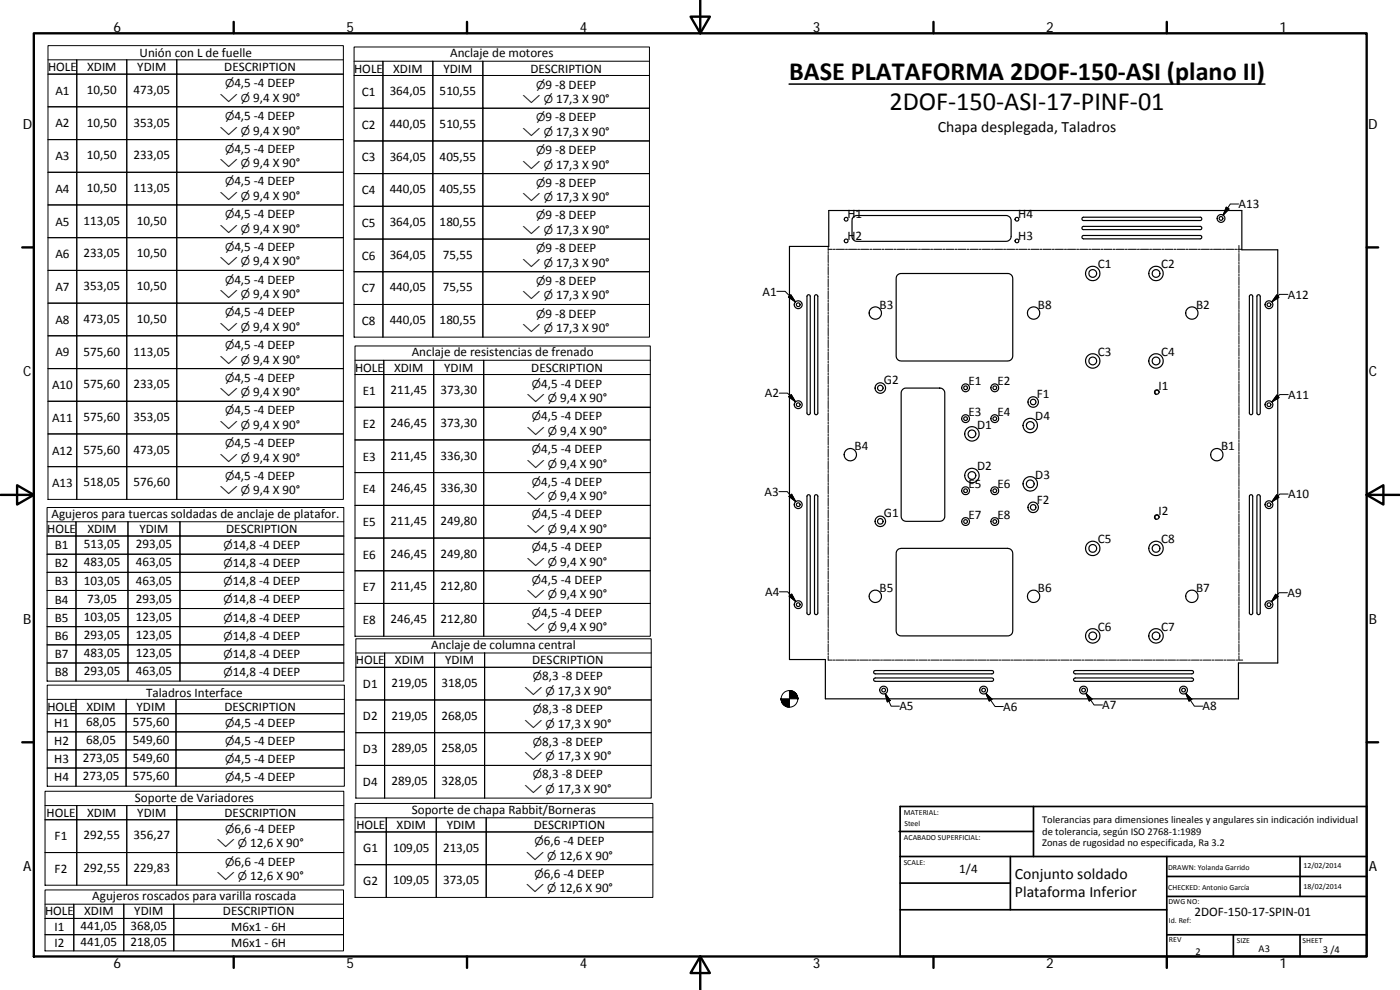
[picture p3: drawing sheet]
<svg xmlns="http://www.w3.org/2000/svg" width="420mm" height="297mm" viewBox="0 0 420 297" stroke-linecap="round" stroke-linejoin="round" font-family="sans-serif">
<defs><g id="words">
<g font-size="7.9">
<text x="236.8" y="24.1">BASE PLATAFORMA 2DOF‐150‐ASI (plano II)</text>
<text x="266.9" y="33.1">2DOF‐150‐ASI‐17‐PINF‐01</text>
</g>
<g font-size="4.7">
<text x="281.4" y="39.5">Chapa desplegada, Taladros</text>
<text x="304.6" y="263.9">Conjunto soldado</text>
<text x="304.6" y="269.3">Plataforma Inferior</text>
</g>
<g font-size="4.2">
<text x="34" y="9.6">6</text>
<text x="104" y="9.6">5</text>
<text x="174" y="9.6">4</text>
<text x="244" y="9.6">3</text>
<text x="314" y="9.6">2</text>
<text x="384" y="9.6">1</text>
<text x="6.8" y="38.7">D</text>
<text x="410.6" y="38.7">D</text>
<text x="7" y="112.9">C</text>
<text x="410.8" y="112.9">C</text>
<text x="7" y="187.1">B</text>
<text x="410.8" y="187.1">B</text>
<text x="7" y="261.3">A</text>
<text x="410.8" y="261.3">A</text>
<text x="34" y="290.4">6</text>
<text x="104" y="290.4">5</text>
<text x="174" y="290.4">4</text>
<text x="244" y="290.4">3</text>
<text x="314" y="290.4">2</text>
<text x="384" y="290.4">1</text>
</g>
<g font-size="3.9">
<text x="41.9" y="17.2">Unión con L de fuelle</text>
<text x="135.1" y="17.2">Anclaje de motores</text>
<text x="14.4" y="21.4">HOLE</text>
<text x="26.2" y="21.4">XDIM</text>
<text x="41.2" y="21.4">YDIM</text>
<text x="67.3" y="21.4">DESCRIPTION</text>
<text x="106.3" y="21.8">HOLE</text>
<text x="118" y="21.8">XDIM</text>
<text x="133.1" y="21.8">YDIM</text>
<text x="159.2" y="21.8">DESCRIPTION</text>
<text x="16.6" y="28.4">A1</text>
<text x="26.1" y="28.2">10,50</text>
<text x="40.1" y="28.2">473,05</text>
<text x="70.3" y="26.2">4,5 ‐4 DEEP</text>
<text x="108.6" y="28.8">C1</text>
<text x="117" y="28.6">364,05</text>
<text x="131.9" y="28.6">510,55</text>
<text x="163.7" y="26.6">9 ‐8 DEEP</text>
<text x="70.3" y="36">4,5 ‐4 DEEP</text>
<text x="76" y="30.6">9,4 X 90°</text>
<text x="166.9" y="31">17,3 X 90°</text>
<text x="16.6" y="38.2">A2</text>
<text x="26.1" y="38">10,50</text>
<text x="40.1" y="38">353,05</text>
<text x="76" y="40.4">9,4 X 90°</text>
<text x="108.6" y="38.6">C2</text>
<text x="117" y="38.4">440,05</text>
<text x="131.9" y="38.4">510,55</text>
<text x="163.7" y="36.4">9 ‐8 DEEP</text>
<text x="166.9" y="40.8">17,3 X 90°</text>
<text x="26.1" y="47.8">10,50</text>
<text x="40.1" y="47.8">233,05</text>
<text x="70.3" y="45.8">4,5 ‐4 DEEP</text>
<text x="163.7" y="46.2">9 ‐8 DEEP</text>
<text x="16.6" y="48">A3</text>
<text x="76" y="50.2">9,4 X 90°</text>
<text x="108.6" y="48.4">C3</text>
<text x="117" y="48.2">364,05</text>
<text x="131.9" y="48.2">405,55</text>
<text x="166.9" y="50.6">17,3 X 90°</text>
<text x="16.6" y="57.8">A4</text>
<text x="26.1" y="57.6">10,50</text>
<text x="40.1" y="57.6">113,05</text>
<text x="70.3" y="55.6">4,5 ‐4 DEEP</text>
<text x="76" y="60">9,4 X 90°</text>
<text x="108.6" y="58.3">C4</text>
<text x="117" y="58">440,05</text>
<text x="131.9" y="58">405,55</text>
<text x="163.7" y="56">9 ‐8 DEEP</text>
<text x="70.3" y="65.4">4,5 ‐4 DEEP</text>
<text x="163.7" y="65.8">9 ‐8 DEEP</text>
<text x="166.9" y="60.4">17,3 X 90°</text>
<text x="254.3" y="65.4">H1</text>
<text x="305.6" y="65.4">H4</text>
<text x="371.7" y="62.5">A13</text>
<text x="16.6" y="67.7">A5</text>
<text x="25.1" y="67.4">113,05</text>
<text x="41.1" y="67.4">10,50</text>
<text x="76" y="69.8">9,4 X 90°</text>
<text x="108.6" y="68.1">C5</text>
<text x="117" y="67.8">364,05</text>
<text x="131.9" y="67.8">180,55</text>
<text x="166.9" y="70.2">17,3 X 90°</text>
<text x="254.3" y="71.9">H2</text>
<text x="305.6" y="71.9">H3</text>
<text x="16.6" y="77.5">A6</text>
<text x="25.1" y="77.2">233,05</text>
<text x="41.1" y="77.2">10,50</text>
<text x="70.3" y="75.2">4,5 ‐4 DEEP</text>
<text x="108.6" y="77.9">C6</text>
<text x="117" y="77.6">364,05</text>
<text x="132.9" y="77.6">75,55</text>
<text x="163.7" y="75.7">9 ‐8 DEEP</text>
<text x="76" y="79.6">9,4 X 90°</text>
<text x="166.9" y="80">17,3 X 90°</text>
<text x="329.5" y="80.5">C1</text>
<text x="348.5" y="80.5">C2</text>
<text x="16.6" y="87.3">A7</text>
<text x="25.1" y="87">353,05</text>
<text x="41.1" y="87">10,50</text>
<text x="70.3" y="85.1">4,5 ‐4 DEEP</text>
<text x="76" y="89.4">9,4 X 90°</text>
<text x="108.6" y="87.7">C7</text>
<text x="117" y="87.4">440,05</text>
<text x="132.9" y="87.4">75,55</text>
<text x="163.7" y="85.5">9 ‐8 DEEP</text>
<text x="166.9" y="89.9">17,3 X 90°</text>
<text x="228.8" y="88.7">A1</text>
<text x="386.5" y="89.6">A12</text>
<text x="70.3" y="94.9">4,5 ‐4 DEEP</text>
<text x="163.7" y="95.3">9 ‐8 DEEP</text>
<text x="264" y="92.6">B3</text>
<text x="311.5" y="92.6">B8</text>
<text x="359" y="92.6">B2</text>
<text x="16.6" y="97.1">A8</text>
<text x="25.1" y="96.8">473,05</text>
<text x="41.1" y="96.8">10,50</text>
<text x="76" y="99.3">9,4 X 90°</text>
<text x="108.6" y="97.5">C8</text>
<text x="117" y="97.3">440,05</text>
<text x="131.9" y="97.3">180,55</text>
<text x="166.9" y="99.7">17,3 X 90°</text>
<text x="16.6" y="106.9">A9</text>
<text x="25.1" y="106.7">575,60</text>
<text x="40.1" y="106.7">113,05</text>
<text x="70.3" y="104.7">4,5 ‐4 DEEP</text>
<text x="123.6" y="107">Anclaje de resistencias de frenado</text>
<text x="329.5" y="106.7">C3</text>
<text x="348.5" y="106.7">C4</text>
<text x="76" y="109.1">9,4 X 90°</text>
<text x="106.5" y="111.5">HOLE</text>
<text x="118.3" y="111.5">XDIM</text>
<text x="133.3" y="111.5">YDIM</text>
<text x="159.5" y="111.5">DESCRIPTION</text>
<text x="15.6" y="116.7">A10</text>
<text x="25.1" y="116.5">575,60</text>
<text x="40.1" y="116.5">233,05</text>
<text x="70.3" y="114.5">4,5 ‐4 DEEP</text>
<text x="76" y="118.9">9,4 X 90°</text>
<text x="108.9" y="118.5">E1</text>
<text x="117.2" y="118.3">211,45</text>
<text x="132.2" y="118.3">373,30</text>
<text x="162.4" y="116.3">4,5 ‐4 DEEP</text>
<text x="229.6" y="119.2">A2</text>
<text x="265.3" y="115.3">G2</text>
<text x="290.6" y="115.5">E1</text>
<text x="299.4" y="115.5">E2</text>
<text x="311.2" y="119.5">F1</text>
<text x="347.7" y="117.1">I1</text>
<text x="386.6" y="119.7">A11</text>
<text x="70.3" y="124.3">4,5 ‐4 DEEP</text>
<text x="168.1" y="120.7">9,4 X 90°</text>
<text x="290.6" y="124.8">E3</text>
<text x="299.4" y="124.8">E4</text>
<text x="15.6" y="126.6">A11</text>
<text x="25.1" y="126.3">575,60</text>
<text x="40.1" y="126.3">353,05</text>
<text x="76" y="128.7">9,4 X 90°</text>
<text x="108.9" y="128.4">E2</text>
<text x="117.2" y="128.1">246,45</text>
<text x="132.2" y="128.1">373,30</text>
<text x="162.4" y="126.1">4,5 ‐4 DEEP</text>
<text x="168.1" y="130.5">9,4 X 90°</text>
<text x="293.2" y="128.7">D1</text>
<text x="310.7" y="126.2">D4</text>
<text x="15.6" y="136.4">A12</text>
<text x="25.1" y="136.1">575,60</text>
<text x="40.1" y="136.1">473,05</text>
<text x="70.3" y="134.1">4,5 ‐4 DEEP</text>
<text x="117.2" y="137.9">211,45</text>
<text x="132.2" y="137.9">336,30</text>
<text x="162.4" y="135.9">4,5 ‐4 DEEP</text>
<text x="256.5" y="135.1">B4</text>
<text x="366.5" y="135.1">B1</text>
<text x="70.3" y="144">4,5 ‐4 DEEP</text>
<text x="76" y="138.5">9,4 X 90°</text>
<text x="108.9" y="138.2">E3</text>
<text x="168.1" y="140.3">9,4 X 90°</text>
<text x="293.2" y="141.2">D2</text>
<text x="310.7" y="143.6">D3</text>
<text x="15.6" y="146.2">A13</text>
<text x="25.1" y="145.9">518,05</text>
<text x="40.1" y="145.9">576,60</text>
<text x="76" y="148.3">9,4 X 90°</text>
<text x="108.9" y="148">E4</text>
<text x="117.2" y="147.7">246,45</text>
<text x="132.2" y="147.7">336,30</text>
<text x="162.4" y="145.7">4,5 ‐4 DEEP</text>
<text x="229.5" y="148.7">A3</text>
<text x="290.6" y="146.4">E5</text>
<text x="299.4" y="146.4">E6</text>
<text x="386.6" y="149.5">A10</text>
<text x="15.4" y="155.4">Agujeros para tuercas soldadas de anclaje de platafor.</text>
<text x="162.4" y="155.5">4,5 ‐4 DEEP</text>
<text x="168.1" y="150.1">9,4 X 90°</text>
<text x="265.3" y="155.3">G1</text>
<text x="290.6" y="155.6">E7</text>
<text x="299.4" y="155.6">E8</text>
<text x="311.2" y="151.1">F2</text>
<text x="347.7" y="154.6">I2</text>
<text x="14.1" y="159.9">HOLE</text>
<text x="26.2" y="159.9">XDIM</text>
<text x="41.9" y="159.9">YDIM</text>
<text x="67.9" y="159.9">DESCRIPTION</text>
<text x="108.9" y="157.8">E5</text>
<text x="117.2" y="157.5">211,45</text>
<text x="132.2" y="157.5">249,80</text>
<text x="168.1" y="159.9">9,4 X 90°</text>
<text x="16.4" y="164.8">B1</text>
<text x="25.2" y="164.5">513,05</text>
<text x="40.8" y="164.5">293,05</text>
<text x="69.9" y="164.7">14,8 ‐4 DEEP</text>
<text x="108.9" y="167.6">E6</text>
<text x="117.2" y="167.3">246,45</text>
<text x="132.2" y="167.3">249,80</text>
<text x="162.4" y="165.4">4,5 ‐4 DEEP</text>
<text x="329.5" y="163">C5</text>
<text x="348.5" y="163">C8</text>
<text x="16.4" y="170.2">B2</text>
<text x="25.2" y="170">483,05</text>
<text x="40.8" y="170">463,05</text>
<text x="69.9" y="170.2">14,8 ‐4 DEEP</text>
<text x="168.1" y="169.7">9,4 X 90°</text>
<text x="16.4" y="175.7">B3</text>
<text x="25.2" y="175.4">103,05</text>
<text x="40.8" y="175.4">463,05</text>
<text x="69.9" y="175.6">14,8 ‐4 DEEP</text>
<text x="108.9" y="177.4">E7</text>
<text x="117.2" y="177.1">211,45</text>
<text x="132.2" y="177.1">212,80</text>
<text x="162.4" y="175.2">4,5 ‐4 DEEP</text>
<text x="168.1" y="179.5">9,4 X 90°</text>
<text x="229.6" y="178.8">A4</text>
<text x="264" y="177.6">B5</text>
<text x="311.5" y="177.6">B6</text>
<text x="359" y="177.6">B7</text>
<text x="386.4" y="179.1">A9</text>
<text x="16.4" y="181.1">B4</text>
<text x="26.2" y="180.8">73,05</text>
<text x="40.8" y="180.8">293,05</text>
<text x="69.9" y="181.1">14,8 ‐4 DEEP</text>
<text x="162.4" y="185">4,5 ‐4 DEEP</text>
<text x="16.4" y="186.5">B5</text>
<text x="16.4" y="192">B6</text>
<text x="25.2" y="186.3">103,05</text>
<text x="25.2" y="191.7">293,05</text>
<text x="40.8" y="186.3">123,05</text>
<text x="40.8" y="191.7">123,05</text>
<text x="69.9" y="186.5">14,8 ‐4 DEEP</text>
<text x="69.9" y="191.9">14,8 ‐4 DEEP</text>
<text x="108.9" y="187.2">E8</text>
<text x="117.2" y="187">246,45</text>
<text x="132.2" y="187">212,80</text>
<text x="168.1" y="189.4">9,4 X 90°</text>
<text x="329.5" y="189.2">C6</text>
<text x="348.5" y="189.2">C7</text>
<text x="16.4" y="197.4">B7</text>
<text x="25.2" y="197.2">483,05</text>
<text x="40.8" y="197.2">123,05</text>
<text x="69.9" y="197.4">14,8 ‐4 DEEP</text>
<text x="129.4" y="194.8">Anclaje de columna central</text>
<text x="16.4" y="202.9">B8</text>
<text x="25.2" y="202.6">293,05</text>
<text x="40.8" y="202.6">463,05</text>
<text x="69.9" y="202.8">14,8 ‐4 DEEP</text>
<text x="106.8" y="199.3">HOLE</text>
<text x="118.5" y="199.3">XDIM</text>
<text x="133.6" y="199.3">YDIM</text>
<text x="159.7" y="199.3">DESCRIPTION</text>
<text x="43.8" y="209">Taladros Interface</text>
<text x="108.9" y="206.4">D1</text>
<text x="117.5" y="206.1">219,05</text>
<text x="132.5" y="206.1">318,05</text>
<text x="162.7" y="204.1">8,3 ‐8 DEEP</text>
<text x="167.4" y="208.5">17,3 X 90°</text>
<text x="14.2" y="213.2">HOLE</text>
<text x="25.9" y="213.2">XDIM</text>
<text x="41" y="213.2">YDIM</text>
<text x="67.3" y="213.2">DESCRIPTION</text>
<text x="117.5" y="215.9">219,05</text>
<text x="132.5" y="215.9">268,05</text>
<text x="162.7" y="213.9">8,3 ‐8 DEEP</text>
<text x="269.9" y="213.1">A5</text>
<text x="301.1" y="213.2">A6</text>
<text x="330.8" y="212.7">A7</text>
<text x="360.9" y="213.1">A8</text>
<text x="16.3" y="218.1">H1</text>
<text x="25.9" y="217.8">68,05</text>
<text x="39.9" y="217.8">575,60</text>
<text x="70.4" y="218.1">4,5 ‐4 DEEP</text>
<text x="108.9" y="216.2">D2</text>
<text x="167.4" y="218.3">17,3 X 90°</text>
<text x="16.3" y="223.5">H2</text>
<text x="25.9" y="223.3">68,05</text>
<text x="39.9" y="223.3">549,60</text>
<text x="70.4" y="223.5">4,5 ‐4 DEEP</text>
<text x="108.9" y="226">D3</text>
<text x="117.5" y="225.7">289,05</text>
<text x="132.5" y="225.7">258,05</text>
<text x="162.7" y="223.7">8,3 ‐8 DEEP</text>
<text x="16.3" y="229">H3</text>
<text x="24.8" y="228.7">273,05</text>
<text x="39.9" y="228.7">549,60</text>
<text x="70.4" y="228.9">4,5 ‐4 DEEP</text>
<text x="162.7" y="233.6">8,3 ‐8 DEEP</text>
<text x="167.4" y="228.1">17,3 X 90°</text>
<text x="16.3" y="234.4">H4</text>
<text x="24.8" y="234.1">273,05</text>
<text x="39.9" y="234.1">575,60</text>
<text x="70.4" y="234.4">4,5 ‐4 DEEP</text>
<text x="108.9" y="235.8">D4</text>
<text x="117.5" y="235.5">289,05</text>
<text x="132.5" y="235.5">328,05</text>
<text x="167.4" y="237.9">17,3 X 90°</text>
<text x="14" y="245.1">HOLE</text>
<text x="26.2" y="245.1">XDIM</text>
<text x="40.5" y="240.5">Soporte de Variadores</text>
<text x="41.2" y="245.1">YDIM</text>
<text x="67.4" y="245.1">DESCRIPTION</text>
<text x="123.6" y="244.3">Soporte de chapa Rabbit/Borneras</text>
<text x="25.1" y="251.9">292,55</text>
<text x="40.1" y="251.9">356,27</text>
<text x="70.4" y="249.9">6,6 ‐4 DEEP</text>
<text x="106.9" y="248.7">HOLE</text>
<text x="119" y="248.7">XDIM</text>
<text x="134.1" y="248.7">YDIM</text>
<text x="160.2" y="248.7">DESCRIPTION</text>
<text x="16.4" y="252.1">F1</text>
<text x="75.1" y="254.3">12,6 X 90°</text>
<text x="109" y="255.8">G1</text>
<text x="118" y="255.5">109,05</text>
<text x="133" y="255.5">213,05</text>
<text x="163.2" y="253.5">6,6 ‐4 DEEP</text>
<text x="167.9" y="257.9">12,6 X 90°</text>
<text x="16.4" y="261.9">F2</text>
<text x="25.1" y="261.7">292,55</text>
<text x="40.1" y="261.7">229,83</text>
<text x="70.4" y="259.7">6,6 ‐4 DEEP</text>
<text x="163.2" y="263.4">6,6 ‐4 DEEP</text>
<text x="287.9" y="262">1/4</text>
<text x="75.1" y="264.1">12,6 X 90°</text>
<text x="109" y="265.6">G2</text>
<text x="118" y="265.3">109,05</text>
<text x="133" y="265.3">373,05</text>
<text x="167.9" y="267.7">12,6 X 90°</text>
<text x="13.5" y="274.7">HOLE</text>
<text x="25.3" y="274.7">XDIM</text>
<text x="27.7" y="270.1">Agujeros roscados para varilla roscada</text>
<text x="40.3" y="274.7">YDIM</text>
<text x="66.9" y="274.7">DESCRIPTION</text>
<text x="358.5" y="274.9">2DOF‐150‐17‐SPIN‐01</text>
<text x="16.4" y="279.2">I1</text>
<text x="24.2" y="279">441,05</text>
<text x="39.2" y="279">368,05</text>
<text x="69.4" y="279.2">M6x1 ‐ 6H</text>
<text x="16.4" y="284.1">I2</text>
<text x="24.2" y="283.8">441,05</text>
<text x="39.2" y="283.8">218,05</text>
<text x="69.4" y="284.1">M6x1 ‐ 6H</text>
</g>
<g font-size="3.3">
<text x="67.5" y="26.2">⌀</text>
<text x="160.9" y="26.6">⌀</text>
<text x="66" y="30.6">⌵ ⌀</text>
<text x="67.5" y="36">⌀</text>
<text x="156.9" y="31">⌵ ⌀</text>
<text x="66" y="40.4">⌵ ⌀</text>
<text x="156.9" y="40.8">⌵ ⌀</text>
<text x="160.9" y="36.4">⌀</text>
<text x="67.5" y="45.8">⌀</text>
<text x="160.9" y="46.2">⌀</text>
<text x="66" y="50.2">⌵ ⌀</text>
<text x="156.9" y="50.6">⌵ ⌀</text>
<text x="66" y="60">⌵ ⌀</text>
<text x="67.5" y="55.6">⌀</text>
<text x="160.9" y="56">⌀</text>
<text x="67.5" y="65.4">⌀</text>
<text x="156.9" y="60.4">⌵ ⌀</text>
<text x="160.9" y="65.8">⌀</text>
<text x="66" y="69.8">⌵ ⌀</text>
<text x="156.9" y="70.2">⌵ ⌀</text>
<text x="67.5" y="75.2">⌀</text>
<text x="160.9" y="75.7">⌀</text>
<text x="66" y="79.6">⌵ ⌀</text>
<text x="156.9" y="80">⌵ ⌀</text>
<text x="66" y="89.4">⌵ ⌀</text>
<text x="67.5" y="85.1">⌀</text>
<text x="156.9" y="89.9">⌵ ⌀</text>
<text x="160.9" y="85.5">⌀</text>
<text x="67.5" y="94.9">⌀</text>
<text x="160.9" y="95.3">⌀</text>
<text x="66" y="99.3">⌵ ⌀</text>
<text x="156.9" y="99.7">⌵ ⌀</text>
<text x="67.5" y="104.7">⌀</text>
<text x="66" y="109.1">⌵ ⌀</text>
<text x="66" y="118.9">⌵ ⌀</text>
<text x="67.5" y="114.5">⌀</text>
<text x="159.6" y="116.3">⌀</text>
<text x="67.5" y="124.3">⌀</text>
<text x="158.1" y="120.7">⌵ ⌀</text>
<text x="66" y="128.7">⌵ ⌀</text>
<text x="158.1" y="130.5">⌵ ⌀</text>
<text x="159.6" y="126.1">⌀</text>
<text x="67.5" y="134.1">⌀</text>
<text x="159.6" y="135.9">⌀</text>
<text x="66" y="138.5">⌵ ⌀</text>
<text x="67.5" y="144">⌀</text>
<text x="158.1" y="140.3">⌵ ⌀</text>
<text x="66" y="148.3">⌵ ⌀</text>
<text x="159.6" y="145.7">⌀</text>
<text x="158.1" y="150.1">⌵ ⌀</text>
<text x="159.6" y="155.5">⌀</text>
<text x="158.1" y="159.9">⌵ ⌀</text>
<text x="67.1" y="164.7">⌀</text>
<text x="159.6" y="165.4">⌀</text>
<text x="67.1" y="170.2">⌀</text>
<text x="158.1" y="169.7">⌵ ⌀</text>
<text x="67.1" y="175.6">⌀</text>
<text x="158.1" y="179.5">⌵ ⌀</text>
<text x="159.6" y="175.2">⌀</text>
<text x="67.1" y="181.1">⌀</text>
<text x="159.6" y="185">⌀</text>
<text x="67.1" y="186.5">⌀</text>
<text x="67.1" y="191.9">⌀</text>
<text x="158.1" y="189.4">⌵ ⌀</text>
<text x="67.1" y="197.4">⌀</text>
<text x="67.1" y="202.8">⌀</text>
<text x="157.4" y="208.5">⌵ ⌀</text>
<text x="159.9" y="204.1">⌀</text>
<text x="159.9" y="213.9">⌀</text>
<text x="67.6" y="218.1">⌀</text>
<text x="157.4" y="218.3">⌵ ⌀</text>
<text x="67.6" y="223.5">⌀</text>
<text x="159.9" y="223.7">⌀</text>
<text x="67.6" y="228.9">⌀</text>
<text x="157.4" y="228.1">⌵ ⌀</text>
<text x="159.9" y="233.6">⌀</text>
<text x="67.6" y="234.4">⌀</text>
<text x="157.4" y="237.9">⌵ ⌀</text>
<text x="67.6" y="249.9">⌀</text>
<text x="65.1" y="254.3">⌵ ⌀</text>
<text x="157.9" y="257.9">⌵ ⌀</text>
<text x="160.4" y="253.5">⌀</text>
<text x="67.6" y="259.7">⌀</text>
<text x="160.4" y="263.4">⌀</text>
<text x="65.1" y="264.1">⌵ ⌀</text>
<text x="157.9" y="267.7">⌵ ⌀</text>
</g>
<g font-size="3.1">
<text x="312.8" y="246.8">Tolerancias para dimensiones lineales y angulares sin indicación individual</text>
<text x="312.8" y="250.4">de tolerancia, según ISO 2768‐1:1989</text>
<text x="312.8" y="254">Zonas de rugosidad no especificada, Ra 3.2</text>
<text x="358.7" y="286.4">2</text>
<text x="377.7" y="285.6">A3</text>
<text x="397" y="285.9">3 /4</text>
</g>
<g font-size="2.4">
<text x="271.2" y="244.4">MATERIAL:</text>
<text x="271.3" y="251.9">ACABADO SUPERFICIAL:</text>
<text x="271.4" y="247.9">Steel</text>
<text x="271.2" y="259.7">SCALE:</text>
<text x="350.6" y="260.9">DRAWN: Yolanda Garrido</text>
<text x="391.2" y="260.6">12/02/2014</text>
<text x="350.6" y="267">CHECKED: Antonio García</text>
<text x="391.2" y="266.6">18/02/2014</text>
<text x="350.7" y="271.4">DWG NO:</text>
<text x="350.8" y="276.8">Id. Ref:</text>
<text x="350.8" y="282.8">REV</text>
<text x="371.2" y="282.9">SIZE</text>
<text x="390.9" y="282.9">SHEET</text>
</g>
</g></defs>
<g fill="none" stroke="#000" stroke-width=".36">
<path d="M236.9 73.9h11.8v-10.7h124v11.8h10.8v123.9h-11.8v10.8h-124v-11.8h-10.8zM256.1 65.1l1.1-.4h44.8a1.52 1.52 0 0 1 1.5 1.5v4.7a1.52 1.52 0 0 1-1.5 1.5h-44.8a1.45 1.45 0 0 1-1.5-1.5v-4.7zM324.9 65.3l35.3-.1a.5 .5 0 0 1 .5 .5 .5 .5 0 0 1-.5 .5h-35l-.5-.4zM324.9 68.1l35.3-.2a.49 .49 0 0 1 .5 .5 .49 .49 0 0 1-.5 .5h-35l-.4-.2zM324.9 70.8l35.3-.1a.51 .51 0 0 1 .5 .5 .51 .51 0 0 1-.5 .5h-35l-.4-.3zM242.3 88.6l.5-.2 .4 .5v35a.5 .5 0 0 1-.5 .5 .5 .5 0 0 1-.5-.5zM244.7 88.5h.5l.2 .4v35a.5 .5 0 0 1-.5 .5 .5 .5 0 0 1-.5-.5v-35zM269.4 82.5l1.1-.4h31.9a1.48 1.48 0 0 1 1.5 1.5v23.2a1.52 1.52 0 0 1-1.5 1.5h-31.9a1.48 1.48 0 0 1-1.5-1.5v-23.2zM375.2 88.5h.5l.3 .4v35a.5 .5 0 0 1-.5 .5 .5 .5 0 0 1-.5-.5v-35zM377.3 88.6l.7-.1 .2 .4v35a.5 .5 0 0 1-.5 .5 .5 .5 0 0 1-.5-.5zM270.9 116.9l1.1-.5h10a1.48 1.48 0 0 1 1.5 1.5v37a1.52 1.52 0 0 1-1.5 1.5h-10a1.48 1.48 0 0 1-1.5-1.5v-37zM242.4 148.5h.5l.3 .4v35a.5 .5 0 0 1-.5 .5 .5 .5 0 0 1-.5-.5v-35z"/>
<path d="M244.7 148.5h.5l.2 .4v35a.5 .5 0 0 1-.5 .5 .5 .5 0 0 1-.5-.5v-35zM375.1 148.6l.6-.1 .3 .4v35a.5 .5 0 0 1-.5 .5 .5 .5 0 0 1-.5-.5zM377.5 148.5h.5l.2 .4v35a.5 .5 0 0 1-.5 .5 .5 .5 0 0 1-.5-.5v-35zM269.4 165l1.1-.5h31.9a1.56 1.56 0 0 1 1.5 1.6v23.2a1.48 1.48 0 0 1-1.5 1.5h-31.9a1.45 1.45 0 0 1-1.5-1.5v-23.2zM262.2 203.7l.5-.3h35a.51 .51 0 0 1 .5 .5 .51 .51 0 0 1-.5 .5h-35l-.5-.2zM262.4 201.3l35.3-.1a.5 .5 0 0 1 .5 .5 .5 .5 0 0 1-.5 .5h-35l-.5-.3zM322.4 201.3l35.3-.1a.5 .5 0 0 1 .5 .5 .5 .5 0 0 1-.5 .5h-35l-.5-.4zM322.4 203.5l35.3-.1a.51 .51 0 0 1 .5 .5 .51 .51 0 0 1-.5 .5h-35l-.5-.4z"/>
<circle cx="253.9" cy="65.8" r=".56"/>
<circle cx="253.9" cy="72.3" r=".56"/>
<circle cx="305.2" cy="65.8" r=".56"/>
<circle cx="305.2" cy="72.3" r=".57"/>
<circle cx="366.4" cy="65.5" r=".56"/>
<circle cx="366.5" cy="65.6" r="1.17"/>
<circle cx="239.5" cy="91.4" r="1.18"/>
<circle cx="239.6" cy="91.4" r=".56"/>
<circle cx="262.7" cy="93.9" r="1.85"/>
<circle cx="310.2" cy="93.9" r="1.86"/>
<circle cx="327.9" cy="82.1" r="2.16"/>
<circle cx="327.9" cy="82" r="1.16"/>
<circle cx="346.9" cy="82.1" r="2.17"/>
<circle cx="346.9" cy="82" r="1.16"/>
<circle cx="357.7" cy="93.9" r="1.86"/>
<circle cx="380.8" cy="91.4" r="1.18"/>
<circle cx="380.9" cy="91.4" r=".56"/>
<circle cx="264.2" cy="116.4" r="1.57"/>
<circle cx="264.2" cy="116.4" r=".83"/>
<circle cx="289.8" cy="116.4" r=".56"/>
<circle cx="289.8" cy="116.4" r="1.17"/>
<circle cx="298.6" cy="116.4" r="1.17"/>
<circle cx="298.6" cy="116.4" r=".56"/>
<circle cx="327.9" cy="108.3" r="1.17"/>
<circle cx="327.9" cy="108.3" r="2.16"/>
<circle cx="346.9" cy="108.3" r="1.16"/>
<circle cx="346.9" cy="108.3" r="2.17"/>
<circle cx="347.2" cy="117.7" r=".62"/>
<circle cx="239.5" cy="121.4" r="1.18"/>
<circle cx="239.6" cy="121.4" r=".56"/>
<circle cx="255.2" cy="136.4" r="1.85"/>
<circle cx="289.8" cy="125.6" r=".55"/>
<circle cx="289.8" cy="125.6" r="1.17"/>
<circle cx="291.7" cy="130.2" r="1.16"/>
<circle cx="291.7" cy="130.2" r="2.17"/>
<circle cx="298.6" cy="125.6" r="1.17"/>
<circle cx="298.6" cy="125.6" r=".55"/>
<circle cx="309.2" cy="127.7" r="2.15"/>
<circle cx="309.2" cy="127.7" r="1.16"/>
<circle cx="310.1" cy="120.6" r=".82"/>
<circle cx="310.1" cy="120.6" r="1.57"/>
<circle cx="365.2" cy="136.4" r="1.85"/>
<circle cx="380.8" cy="121.4" r="1.17"/>
<circle cx="380.8" cy="121.4" r=".57"/>
<circle cx="239.5" cy="151.4" r="1.18"/>
<circle cx="239.6" cy="151.4" r=".56"/>
<circle cx="264.2" cy="156.4" r=".83"/>
<circle cx="264.2" cy="156.4" r="1.57"/>
<circle cx="289.8" cy="147.2" r=".56"/>
<circle cx="289.8" cy="156.5" r=".55"/>
<circle cx="289.8" cy="147.2" r="1.17"/>
<circle cx="289.8" cy="156.5" r="1.18"/>
<circle cx="291.7" cy="142.7" r="1.16"/>
<circle cx="291.7" cy="142.7" r="2.17"/>
<circle cx="298.6" cy="147.2" r="1.17"/>
<circle cx="298.6" cy="147.2" r=".56"/>
<circle cx="298.6" cy="156.5" r="1.18"/>
<circle cx="298.6" cy="156.5" r=".56"/>
<circle cx="309.2" cy="145.2" r="1.17"/>
<circle cx="309.2" cy="145.2" r="2.16"/>
<circle cx="310.1" cy="152.2" r=".82"/>
<circle cx="310.1" cy="152.2" r="1.57"/>
<circle cx="347.2" cy="155.2" r=".62"/>
<circle cx="380.8" cy="151.4" r="1.17"/>
<circle cx="380.8" cy="151.4" r=".57"/>
<circle cx="262.7" cy="178.9" r="1.85"/>
<circle cx="310.2" cy="178.9" r="1.86"/>
<circle cx="327.9" cy="164.6" r="2.16"/>
<circle cx="327.9" cy="164.5" r="1.16"/>
<circle cx="346.9" cy="164.6" r="2.17"/>
<circle cx="346.9" cy="164.5" r="1.16"/>
<circle cx="357.7" cy="178.9" r="1.86"/>
<circle cx="239.5" cy="181.4" r="1.18"/>
<circle cx="239.6" cy="181.4" r=".56"/>
<circle cx="327.9" cy="190.8" r="2.16"/>
<circle cx="327.9" cy="190.8" r="1.16"/>
<circle cx="346.9" cy="190.8" r="2.17"/>
<circle cx="346.9" cy="190.8" r="1.16"/>
<circle cx="380.8" cy="181.4" r="1.17"/>
<circle cx="380.8" cy="181.4" r=".57"/>
<circle cx="265.2" cy="207.1" r="1.17"/>
<circle cx="265.2" cy="207.1" r=".56"/>
<circle cx="295.2" cy="207.1" r=".56"/>
<circle cx="295.2" cy="207.1" r="1.17"/>
<circle cx="325.2" cy="207.1" r=".56"/>
<circle cx="325.2" cy="207.1" r="1.17"/>
<circle cx="355.2" cy="207.1" r="1.17"/>
<circle cx="355.2" cy="207.1" r=".56"/>
</g>
<g fill="none" stroke="#000" stroke-width=".3">
<path d="M14.4 17.9h8.6v4.3M14.4 13.7h88.6v136.1h-88.6zM38 17.9v131.9M103 17.9h-80v131.9v-9.8h-8.6h88.6h-49.9v-9.8M106.3 18.4h8.6v4.2M106.3 14.1h88.6v87.1h-88.6zM129.9 18.4v82.8M194.9 18.4h-80v82.8v-9.8h-8.6h88.6h-50v-9.9M23 32v-9.8h-8.6h88.6h-49.9v-4.3v131.9M53.1 22.2v9.8h49.9h-88.6h8.6v9.9M53.1 32v9.9h49.9h-88.6h8.6v9.8M114.9 32.5v-9.9h-8.6h88.6h-50v-4.2v82.8"/>
<path d="M144.9 22.6v9.9h50h-88.6h8.6v9.8M144.9 32.5v9.8h50h-88.6h8.6v9.8M53.1 41.9v9.8h49.9h-88.6h8.6v9.8M53.1 51.7v9.8h49.9h-88.6h8.6v9.8M144.9 42.3v9.8h50h-88.6h8.6v9.8M144.9 52.1v9.8h50h-88.6h8.6v9.8M53.1 61.5v9.8h49.9h-88.6h8.6v9.8M53.1 71.3v9.8h49.9h-88.6h8.6v9.9M144.9 61.9v9.8h50h-88.6h8.6v9.8M144.9 71.7v9.8h50h-88.6h8.6v9.9M248.5 73.9v1.3M248.5 75.5v.6"/>
<path d="M248.5 76.4v2.4M248.5 79.1v.6M248.5 74.8h1.3M250.1 74.8h.6M251 74.8h2.4M253.7 74.8h.6M254.6 74.8h2.5M257.4 74.8h.6M258.3 74.8h2.4M261 74.8h.6M261.9 74.8h2.5M264.7 74.8h.6"/>
<path d="M265.6 74.8h2.4M268.3 74.8h.7M269.3 74.8h2.4M272 74.8h.6M272.9 74.8h2.4M275.6 74.8h.6M276.6 74.8h2.4M279.3 74.8h.6M280.2 74.8h2.4M282.9 74.8h.7M283.9 74.8h2.4M286.6 74.8h.6"/>
<path d="M287.5 74.8h2.4M290.2 74.8h.6M291.2 74.8h2.4M293.9 74.8h.6M294.8 74.8h2.5M297.6 74.8h.5M298.4 74.8h2.5M301.2 74.8h.6M302.1 74.8h2.4M304.9 74.8h.6M305.8 74.8h2.4M308.5 74.8h.6"/>
<path d="M309.4 74.8h2.4M312.1 74.8h.6M313 74.8h2.5M315.8 74.8h.6M316.7 74.8h2.4M319.5 74.8h.6M320.4 74.8h2.4M323.1 74.8h.6M324 74.8h2.4M326.7 74.8h.7M327.6 74.8h2.5M330.4 74.8h.6"/>
<path d="M331.3 74.8h2.4M334.1 74.8h.6M335 74.8h2.4M337.7 74.8h.6M338.6 74.8h2.4M341.3 74.8h.7M342.3 74.8h2.4M345 74.8h.6M345.9 74.8h2.5M348.7 74.8h.6M349.6 74.8h2.4M352.3 74.8h.6"/>
<path d="M353.2 74.8h2.5M355.9 74.8h.7M356.9 74.8h2.4M359.6 74.8h.6M360.5 74.8h2.5M363.3 74.8h.6M364.2 74.8h2.4M366.9 74.8h.6M367.8 74.8h2.5M368 62.2l.9 .5-1.8 1.9zM370.6 74.8h.6M371.5 74.8h1.2"/>
<path d="M371.7 61.2h-2.5l-2.1 3.4M371.8 73.7v1.1M371.8 75.2v.5M371.8 76.1v2.3M371.8 78.7v.6M371.8 79.6v2.4M53.1 81.1v9.9h49.9h-88.6h8.6v9.8M53.1 91v9.8h49.9h-88.6h8.6v9.8M233.1 87.4h2.5l3.1 3.2M237.3 88.4l1.4 2.2-2.1-1.4zM248.5 80v2.4M248.5 82.7v.7"/>
<path d="M248.5 83.7v2.4M248.5 86.4v.6M248.5 87.3v2.5M248.5 90.1v.6M248.5 91v2.4M248.5 93.7v.6M248.5 94.6v2.4M248.5 97.3v.7M248.5 98.3v2.4M371.8 82.3v.5M371.8 83.2v2.3M371.8 85.8v.6"/>
<path d="M371.8 86.7v2.4M371.8 89.3v.7M371.8 90.2v2.4M371.8 92.9v.6M371.8 93.8v2.4M371.8 96.5v.6M371.8 97.3v2.4M383.1 88.5l.7 .7-2.1 1.4zM386.5 88.3h-2.5l-2.3 2.3M53.1 100.8v9.8h49.9h-88.6h8.6v9.8M53.1 110.6v9.8h49.9h-88.6h8.6v9.8M106.5 108.1h8.7v4.3"/>
<path d="M106.5 103.8h88.7v87.1h-88.7zM130.2 108.1v82.8M145.2 112.4v9.8h50h-88.7h8.7v9.8M195.2 108.1h-80v82.8v-9.8h-8.7h88.7h-50v-9.8M233.9 118h2.5l2.3 2.6M236.7 119l.8-.6 1.2 2.2zM248.5 101v.6M248.5 101.9v2.4M248.5 104.6v.7M248.5 105.6v2.4M248.5 108.3v.6M248.5 109.2v2.5"/>
<path d="M248.5 112v.6M248.5 112.9v2.4M248.5 115.6v.6M248.5 116.5v2.4M248.5 119.3v.6M347.9 117.8a.74 .74 0 0 0-.6-.9 .74 .74 0 0 0-.8 .6 .74 .74 0 0 0 .6 .9M371.8 100v.6M371.8 100.9v2.4M371.8 103.6v.6M371.8 104.5v2.3M371.8 107.1v.6M371.8 108v2.4"/>
<path d="M371.8 110.7v.6M371.8 111.6v2.3M371.8 114.2v.6M371.8 115.1v2.4M371.8 117.8v.6M371.8 118.7v2.4M383.2 118.6l.7 .7-2.2 1.3zM386.6 118.4h-2.5l-2.4 2.2M53.1 120.4v9.8h49.9h-88.6h8.6v9.8M115.2 122.2v-9.8h-8.7h88.7h-50v-4.3v82.8M145.2 122.2v9.8h50h-88.7h8.7v9.8M145.2 132v9.8h50h-88.7h8.7v9.8"/>
<path d="M248.5 120.2v2.4M248.5 122.9v.6M248.5 123.8v2.5M248.5 126.6v.6M248.5 127.5v2.4M248.5 130.2v.6M248.5 131.1v2.4M248.5 133.9v.6M248.5 134.8v2.4M248.5 137.5v.6M248.5 138.4v2.5M371.8 121.3v.6"/>
<path d="M371.8 122.2v2.4M371.8 124.9v.6M371.8 125.8v2.4M371.8 128.4v.7M371.8 129.3v2.4M371.8 132v.6M371.8 132.9v2.4M371.8 135.6v.6M371.8 136.4v2.4M371.8 139.1v.6M371.8 140v2.4M14.1 156.5h8.7v4.3"/>
<path d="M14.1 152.3h89.1v52.1h-89.1zM38.4 156.5v47.9M103.2 156.5h-80.4v47.9v-5.5h-8.7h89.1h-49.2v-5.4M145.2 141.8v9.8h50h-88.7h8.7v9.8M145.2 151.6v9.8h50h-88.7h8.7v9.9M233.8 147.5h2.5l2.5 3M236.8 148.9l.8-.6 1.2 2.2zM248.5 141.2v.6M248.5 142.1v2.4M248.5 144.8v.6M248.5 145.7v2.4M248.5 148.5v.6"/>
<path d="M248.5 149.4v2.4M248.5 152.1v.6M248.5 153v2.5M248.5 155.8v.6M248.5 156.7v2.4M248.5 159.4v.6M347.9 155.3a.74 .74 0 0 0-.5-.9 .74 .74 0 0 0-.9 .6 .74 .74 0 0 0 .6 .9M371.8 142.7v.6M371.8 143.6v2.3M371.8 146.2v.6M371.8 147.1v2.4M371.8 149.8v.6"/>
<path d="M371.8 150.7v2.3M371.8 153.3v.6M371.8 154.2v2.4M371.8 156.9v.6M371.8 157.8v2.3M383.1 148.5l.7 .7-2.1 1.4zM386.6 148.2h-2.5l-2.4 2.4M22.8 166.3v-5.5h-8.7h89.1h-49.2v-4.3v47.9M54 160.8v5.5h49.2h-89.1h8.7v5.4M54 166.3v5.4h49.2h-89.1h8.7v5.5M54 171.7v5.5h49.2h-89.1h8.7v5.4M54 177.2v5.4h49.2h-89.1h8.7v5.4"/>
<path d="M145.2 161.4v9.9h50h-88.7h8.7v9.8M233.9 177.6h2.5l2.4 2.9M236.8 178.9l.8-.7 1.2 2.3zM248.5 160.3v2.5M248.5 163.1v.6M248.5 164v2.4M248.5 166.7v.6M248.5 167.6v2.5M248.5 170.4v.6M248.5 171.3v2.4M248.5 174v.6M248.5 174.9v2.5"/>
<path d="M248.5 177.7v.6M248.5 178.6v2.4M371.8 160.4v.6M371.8 161.3v2.4M371.8 164v.6M371.8 164.9v2.4M371.8 167.6v.5M371.8 168.4v2.4M371.8 171.1v.6M371.8 172v2.4M371.8 174.6v.7M371.8 175.5v2.4"/>
<path d="M371.8 178.2v.6M371.8 179.1v2.4M382.8 178.3l.8 .7-2 1.5zM386.4 177.8h-2.5l-2.3 2.7M54 182.6v5.4h49.2h-89.1h8.7v5.5M54 188v5.5h49.2h-89.1h8.7v5.4M106.8 195.9h8.6v4.3M106.8 191.7h88.6v47.8h-88.6zM130.4 195.9v43.6M195.4 195.9h-80v43.6v-9.8h-8.6h88.6h-50v-9.9M248.5 196.8v1.3h1.3M248.5 181.3v.6"/>
<path d="M248.5 182.2v2.5M248.5 185v.6M248.5 185.9v2.4M248.5 188.6v.6M248.5 189.5v2.5M248.5 192.3v.6M248.5 193.2v2.4M248.5 195.9v.6M250 198.1h.6M250.9 198.1h2.4M253.6 198.1h.6M254.5 198.1h2.4"/>
<path d="M257.1 198.1h.7M258 198.1h2.4M260.7 198.1h.6M261.6 198.1h2.4M264.3 198.1h.5M265.1 198.1h2.4M267.8 198.1h.6M268.7 198.1h2.4M271.4 198.1h.6M272.3 198.1h2.3M274.9 198.1h.6M275.8 198.1h2.4"/>
<path d="M278.5 198.1h.6M279.4 198.1h2.3M282 198.1h.6M282.9 198.1h2.4M285.6 198.1h.6M286.5 198.1h2.4M289.1 198.1h.6M290 198.1h2.4M292.7 198.1h.6M293.6 198.1h2.4M296.2 198.1h.7M297.1 198.1h2.4"/>
<path d="M299.8 198.1h.6M300.7 198.1h2.4M303.3 198.1h.7M304.2 198.1h2.4M306.9 198.1h.6M307.8 198.1h2.4M310.5 198.1h.6M311.4 198.1h2.3M314 198.1h.6M314.9 198.1h2.4M317.6 198.1h.6M318.5 198.1h2.3"/>
<path d="M321.1 198.1h.6M322 198.1h2.4M324.7 198.1h.6M325.6 198.1h2.3M328.2 198.1h.6M329.1 198.1h2.4M331.8 198.1h.6M332.7 198.1h2.4M335.4 198.1h.5M336.2 198.1h2.4M338.9 198.1h.6M339.8 198.1h2.4"/>
<path d="M342.4 198.1h.7M343.3 198.1h2.4M346 198.1h.6M346.9 198.1h2.4M349.6 198.1h.6M350.4 198.1h2.4M353.1 198.1h.6M354 198.1h2.4M356.7 198.1h.5M357.6 198.1h2.3M360.2 198.1h.6M361.1 198.1h2.4"/>
<path d="M363.8 198.1h.6M364.7 198.1h2.3M367.3 198.1h.6M368.2 198.1h2.4M370.9 198.1h.6M371.8 198.1h1.1M371.8 181.8v.6M371.8 182.6v2.4M371.8 185.3v.6M371.8 186.2v2.4M371.8 188.9v.5M371.8 189.8v2.3"/>
<path d="M371.8 192.4v.6M371.8 193.3v2.4M371.8 196v.6M371.8 196.9v1.2M14.2 209.8h8.6v4.3M14.2 205.6h89.1v30.3h-89.1zM22.8 219.6v-5.5h-8.6h89.1h-50.5v-4.3v26.1M37.8 209.8v26.1M52.8 214.1v5.5h50.5h-89.1h8.6v5.4M52.8 219.6v5.4h50.5h-89.1h8.6v5.4M103.3 209.8h-80.5v26.1v-5.5h-8.6h89.1h-50.5v-5.4M115.4 210v-9.8h-8.6h88.6h-50v-4.3v43.6"/>
<path d="M145.4 200.2v9.8h50h-88.6h8.6v9.8M145.4 210v9.8h50h-88.6h8.6v9.9M265.7 208.1l1.7 3.8h2.5M265.7 208.1l1.5 2.1-.9 .4zM295.9 208l1.8 1.8-.8 .6zM295.9 208l2.7 4h2.5M325.9 208l2.4 3.5h2.6M325.9 208l1.8 1.8-.8 .6zM355.8 208l2.6 3.9h2.6M355.8 208l1.9 1.8-.9 .6zM13.5 237.4h89.7v28.2h-89.7zM13.5 241.7h9.5v4.3"/>
<path d="M23 255.8v-9.8h-9.5h89.7h-50.1v-4.3v23.9M38 241.7v23.9M103.2 241.7h-80.2v23.9v-9.8h-9.5h89.7h-50.1v-9.8M106.6 245.4h9.3v4.2M106.6 241.1h89.3v28.2h-89.3zM115.9 259.4v-9.8h-9.3h89.3h-50v-4.2v23.9M130.9 245.4v23.9M195.9 245.4h-80v23.9v-9.9h-9.3h89.3h-50v-9.8M13.5 271.3h8.7v4.3M13.5 267h89.6v18.3h-89.6zM37.2 271.3v14M103.1 271.3h-80.9v14v-4.9h-8.7h89.6h-50.9v-4.8"/>
<path d="M22.2 280.4v-4.8h-8.7h89.6h-50.9v-4.3v14"/>
<circle cx="236.9" cy="209.7" r="2.5"/>
</g>
<g fill="none" stroke="#000" stroke-width=".71">
<path d="M10.1 10h400.1v277h-400.1zM70.1 6.6v3.4M140.2 6.6v3.4M207.3 5h5.8l-2.9 5zM210.2 0v10M280.2 6.6v3.4M350.2 6.6v3.4M6.7 74.2h3.4M410.2 74.2h3.4M.2 148.5h9.9M5.1 145.6l5 2.9-5 2.9zM410.2 148.5l5-2.9v5.8z"/>
<path d="M410.2 148.5h9.9M6.7 222.7h3.4M410.2 222.7h3.4M70.1 287v3.4M140.2 287v3.4M210.2 287l2.9 5h-5.8zM210.2 287v10M280.2 287v3.4M350.2 287v3.4"/>
</g>
<g fill="none" stroke="#000" stroke-width=".51">
<path d="M269.8 249.5h40.4M270.1 257h140.1M270.1 242h140.1v45h-140.1zM303.2 257v16M310.2 242v15M350.2 257v30M390.2 257v12M270.1 273h80.1M270.1 265h33.1M350.2 269h60M350.2 263h60M350.2 280.5h60"/>
<path d="M370.2 280.5v6.5M390.2 280.5v6.5"/>
</g>
<g fill="#000" stroke="#000" stroke-width=".3">
<path d="M368 62.2l.9 .5-1.8 1.9zM237.3 88.4l1.4 2.2-2.1-1.4zM383.1 88.5l.7 .7-2.1 1.4zM236.7 119l.8-.6 1.2 2.2zM383.2 118.6l.7 .7-2.2 1.3zM236.8 148.9l.8-.6 1.2 2.2zM383.1 148.5l.7 .7-2.1 1.4zM236.8 178.9l.8-.7 1.2 2.3zM382.8 178.3l.8 .7-2 1.5zM234.4 209.7l.1 .7zM234.4 209.7l.3 1zM234.4 209.7l.4 1.3z"/>
<path d="M234.4 209.7l.6 1.6zM234.4 209.7l.9 1.9zM234.4 209.7l1.2 2.1-.3-.2zM234.4 209.7l1.5 2.3-.3-.2zM234.4 209.7l1.8 2.4-.3-.1zM234.4 209.7l2.2 2.5-.4-.1zM234.4 209.7l2.5 2.5h-.3zM236.9 207.2l2.5 2.5h-2.5zM234.4 209.7h2.5v2.5zM239.3 209l.1 .7zM239.2 208.7l.2 1zM239 208.3l.4 1.4z"/>
<path d="M238.8 208l.6 1.7zM238.6 207.8l.8 1.9zM238.3 207.6l.3 .2 .8 1.9zM238 207.4l.3 .2 1.1 2.1zM237.6 207.3l.4 .1 1.4 2.3zM237.3 207.2l.3 .1 1.8 2.4zM236.9 207.2h.4l2.1 2.5zM265.7 208.1l1.5 2.1-.9 .4zM295.9 208l1.8 1.8-.8 .6zM325.9 208l1.8 1.8-.8 .6zM355.8 208l1.9 1.8-.9 .6z"/>
</g>
<path d="M236.8 25.2h142.8" fill="none" stroke="#000" stroke-width=".46"/>
<use href="#words"/>
</svg>
